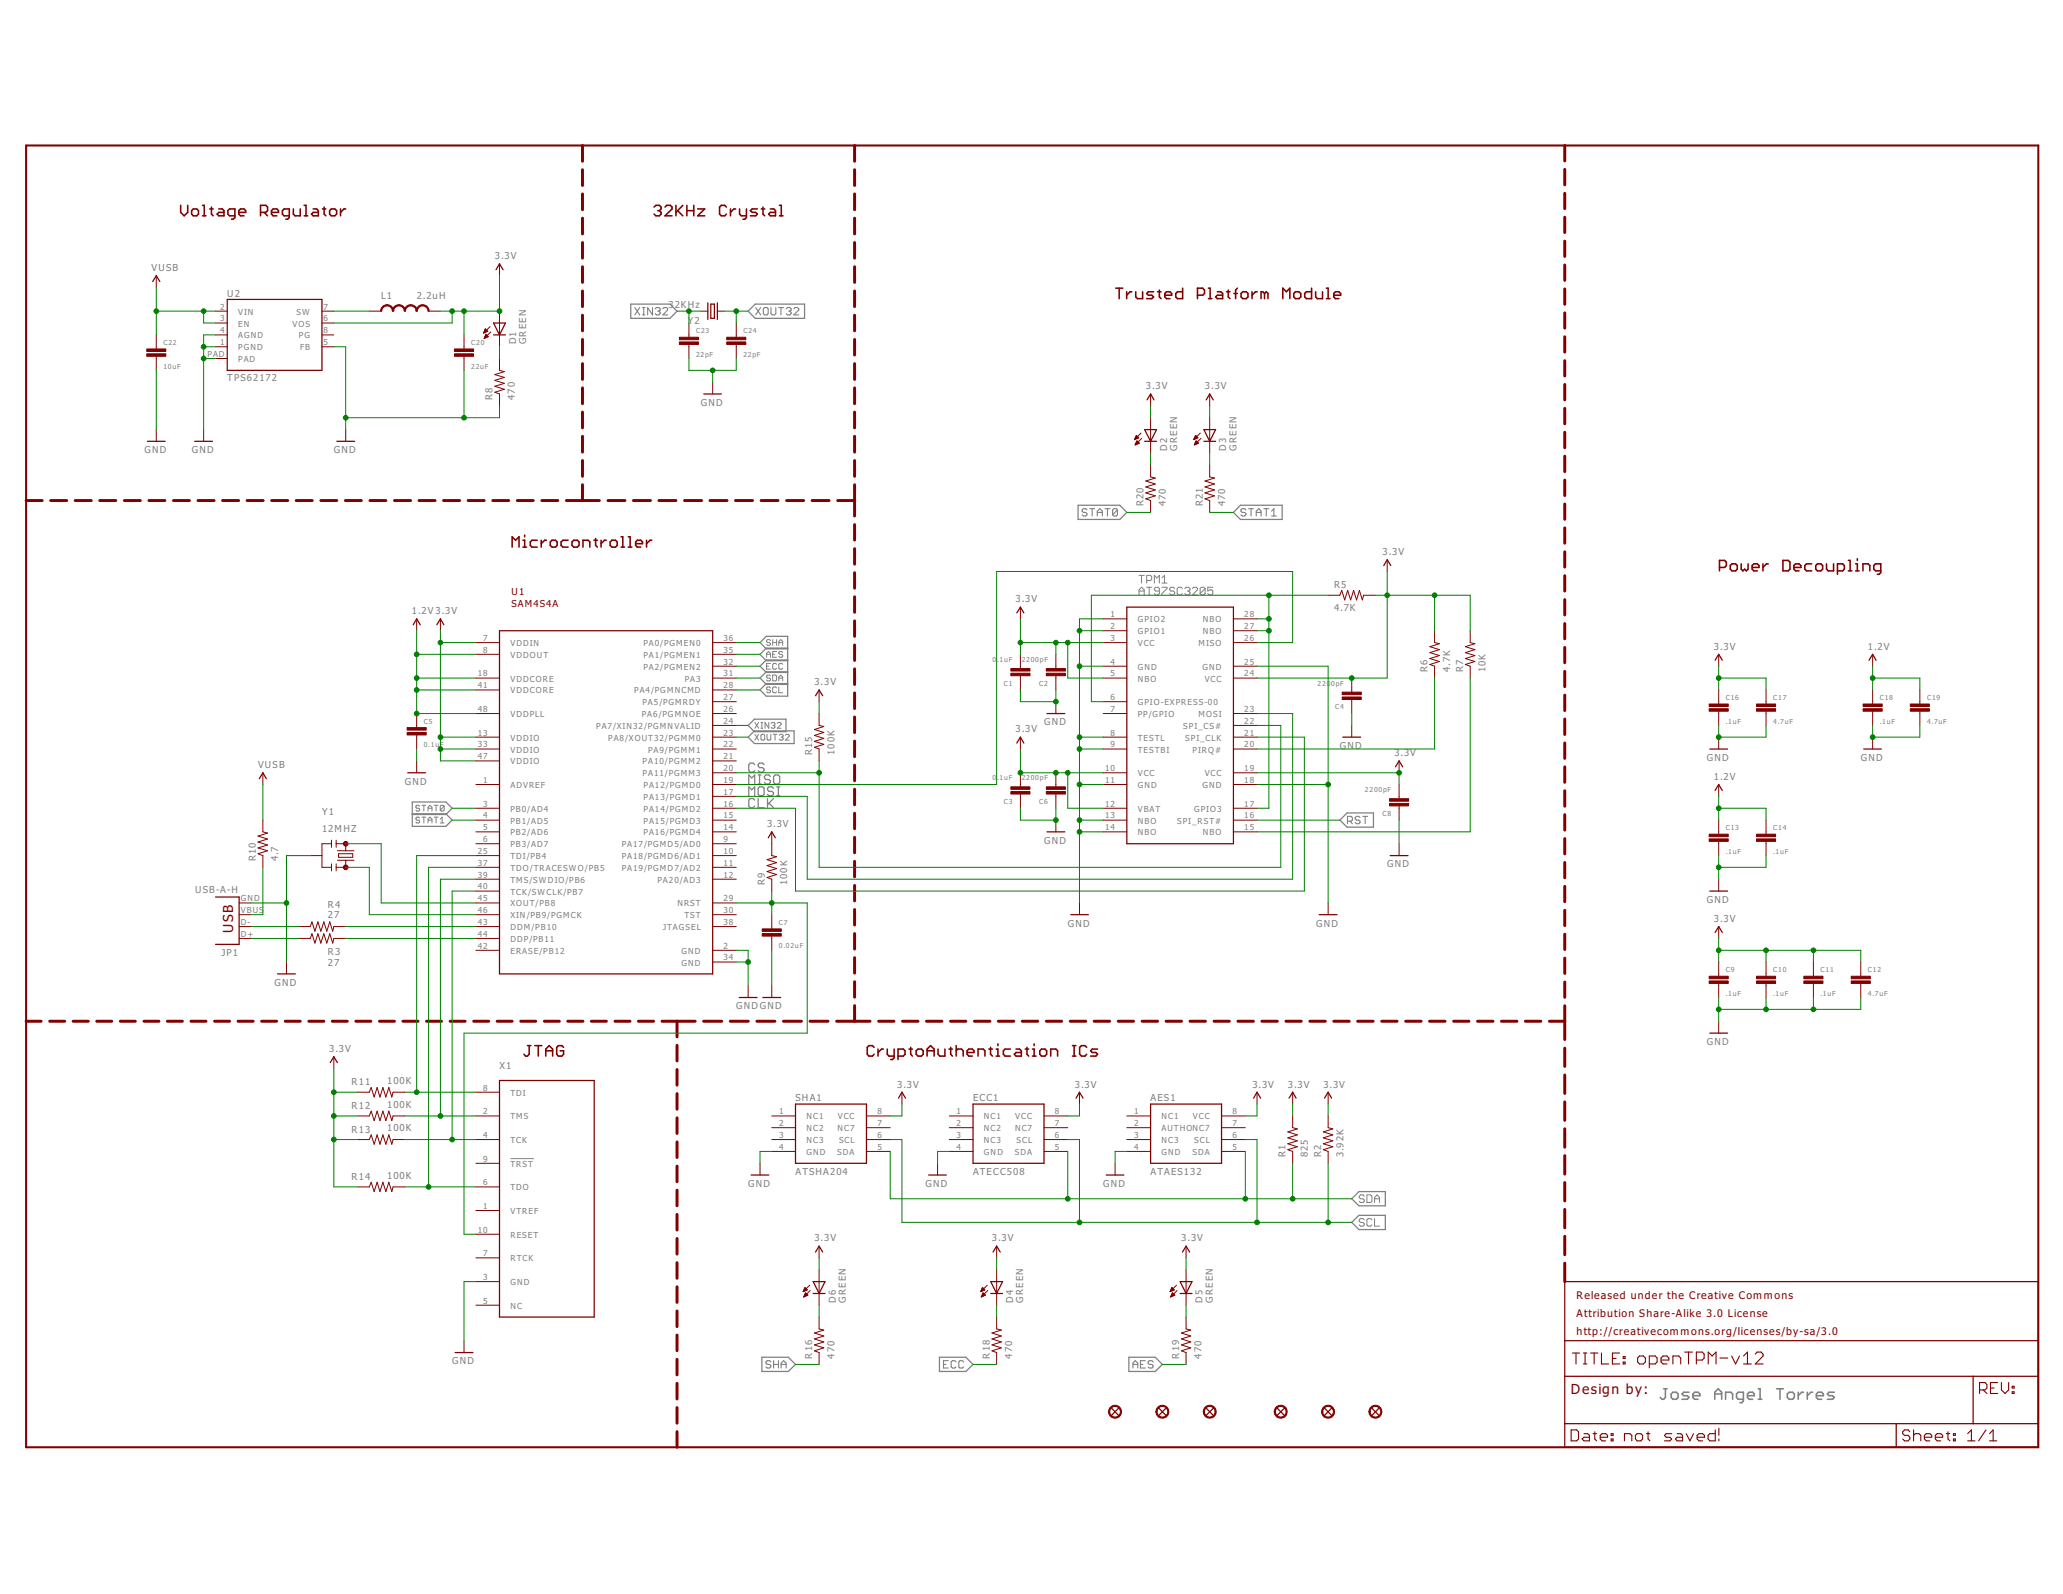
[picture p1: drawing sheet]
<svg xmlns="http://www.w3.org/2000/svg" width="279mm" height="216mm" viewBox="0 0 279 216" stroke-linecap="round" stroke-linejoin="round" font-family="sans-serif">
<defs><g id="words">
<g font-size="2.3" fill="#800000">
<text x="31.6" y="126.4" transform="rotate(-90 31.6 126.4)">USB</text>
<text x="212.7" y="188.8">Design by:</text>
</g>
<g font-size="1.7" fill="#800000">
<text x="213.5" y="176">Released under the Creative Commons</text>
<text x="213.5" y="178.4">Attribution Share-Alike 3.0 License</text>
<text x="213.5" y="180.8">http://creativecommons.org/licenses/by-sa/3.0</text>
</g>
<g font-size="1.6" fill="#808080">
<text x="67" y="35.1">3.3V</text>
<text x="20.5" y="36.7">VUSB</text>
<text x="30.8" y="40.2">U2</text>
<text x="51.6" y="40.5">L1</text>
<text x="56.4" y="40.5">2.2uH</text>
<text x="90.5" y="41.7">32KHz</text>
<text x="69.9" y="46.6" transform="rotate(-90 69.9 46.6)">D1</text>
<text x="71.3" y="46.6" transform="rotate(-90 71.3 46.6)">GREEN</text>
<text x="93.2" y="43.9">Y2</text>
<text x="30.8" y="51.6">TPS62172</text>
<text x="155.2" y="52.7">3.3V</text>
<text x="163.2" y="52.7">3.3V</text>
<text x="66.7" y="54.2" transform="rotate(-90 66.7 54.2)">R8</text>
<text x="69.7" y="54.2" transform="rotate(-90 69.7 54.2)">470</text>
<text x="94.9" y="55">GND</text>
<text x="19.6" y="61.4">GND</text>
<text x="26" y="61.4">GND</text>
<text x="45.2" y="61.4">GND</text>
<text x="158.1" y="61.1" transform="rotate(-90 158.1 61.1)">D2</text>
<text x="159.4" y="61.1" transform="rotate(-90 159.4 61.1)">GREEN</text>
<text x="166.1" y="61.1" transform="rotate(-90 166.1 61.1)">D3</text>
<text x="167.4" y="61.1" transform="rotate(-90 167.4 61.1)">GREEN</text>
<text x="154.9" y="68.6" transform="rotate(-90 154.9 68.6)">R20</text>
<text x="157.9" y="68.6" transform="rotate(-90 157.9 68.6)">470</text>
<text x="162.9" y="68.6" transform="rotate(-90 162.9 68.6)">R21</text>
<text x="165.9" y="68.6" transform="rotate(-90 165.9 68.6)">470</text>
<text x="187.2" y="75.2">3.3V</text>
<text x="55.8" y="83.2">1.2V3.3V</text>
<text x="137.5" y="81.6">3.3V</text>
<text x="180.7" y="82.7">4.7K</text>
<text x="180.7" y="79.7">R5</text>
<text x="232.1" y="88">3.3V</text>
<text x="253" y="88">1.2V</text>
<text x="110.3" y="92.8">3.3V</text>
<text x="193.4" y="91" transform="rotate(-90 193.4 91)">R6</text>
<text x="196.4" y="91" transform="rotate(-90 196.4 91)">4.7K</text>
<text x="198.2" y="91" transform="rotate(-90 198.2 91)">R7</text>
<text x="201.2" y="91" transform="rotate(-90 201.2 91)">10K</text>
<text x="137.5" y="99.2">3.3V</text>
<text x="141.4" y="98.3">GND</text>
<text x="181.5" y="101.5">GND</text>
<text x="35" y="104">VUSB</text>
<text x="54.8" y="106.3">GND</text>
<text x="110" y="102.3" transform="rotate(-90 110 102.3)">R15</text>
<text x="113" y="102.3" transform="rotate(-90 113 102.3)">100K</text>
<text x="188.8" y="102.4">3.3V</text>
<text x="231.2" y="103.1">GND</text>
<text x="232.1" y="105.6">1.2V</text>
<text x="252" y="103.1">GND</text>
<text x="43.6" y="112.7">12MHZ</text>
<text x="43.6" y="110.4">Y1</text>
<text x="103.9" y="112">3.3V</text>
<text x="34.6" y="116.7" transform="rotate(-90 34.6 116.7)">R10</text>
<text x="37.7" y="116.7" transform="rotate(-90 37.7 116.7)">4.7</text>
<text x="103.6" y="119.9" transform="rotate(-90 103.6 119.9)">R9</text>
<text x="106.6" y="119.9" transform="rotate(-90 106.6 119.9)">100K</text>
<text x="141.4" y="114.3">GND</text>
<text x="187.9" y="117.5">GND</text>
<text x="26.4" y="121">USB-A-H</text>
<text x="44.4" y="124.4">27</text>
<text x="44.4" y="123">R4</text>
<text x="144.6" y="125.5">GND</text>
<text x="178.3" y="125.5">GND</text>
<text x="231.2" y="122.3">GND</text>
<text x="232.1" y="124.9">3.3V</text>
<text x="30" y="129.4">JP1</text>
<text x="44.4" y="130.8">27</text>
<text x="44.4" y="129.4">R3</text>
<text x="37.2" y="133.5">GND</text>
<text x="99.7" y="136.7">GNDGND</text>
<text x="44.6" y="142.5">3.3V</text>
<text x="231.2" y="141.5">GND</text>
<text x="47.6" y="147">R11</text>
<text x="52.4" y="146.8">100K</text>
<text x="67.7" y="144.7">X1</text>
<text x="107.7" y="149.1">SHA1</text>
<text x="121.5" y="147.3">3.3V</text>
<text x="131.8" y="149.1">ECC1</text>
<text x="145.6" y="147.3">3.3V</text>
<text x="155.8" y="149.1">AES1</text>
<text x="169.6" y="147.3">3.3V</text>
<text x="174.4" y="147.3">3.3V</text>
<text x="179.2" y="147.3">3.3V</text>
<text x="47.6" y="150.2">R12</text>
<text x="47.6" y="153.4">R13</text>
<text x="52.4" y="150">100K</text>
<text x="52.4" y="153.2">100K</text>
<text x="47.6" y="159.8">R14</text>
<text x="52.4" y="159.6">100K</text>
<text x="101.3" y="160.8">GND</text>
<text x="107.7" y="159.2">ATSHA204</text>
<text x="125.4" y="160.8">GND</text>
<text x="131.8" y="159.2">ATECC508</text>
<text x="149.4" y="160.8">GND</text>
<text x="155.8" y="159.2">ATAES132</text>
<text x="174.1" y="156.8" transform="rotate(-90 174.1 156.8)">R1</text>
<text x="177.1" y="156.8" transform="rotate(-90 177.1 156.8)">825</text>
<text x="178.9" y="156.8" transform="rotate(-90 178.9 156.8)">R2</text>
<text x="182" y="156.8" transform="rotate(-90 182 156.8)">3.92K</text>
<text x="110.3" y="168.1">3.3V</text>
<text x="134.3" y="168.1">3.3V</text>
<text x="160" y="168.1">3.3V</text>
<text x="113.2" y="176.5" transform="rotate(-90 113.2 176.5)">D6</text>
<text x="114.5" y="176.5" transform="rotate(-90 114.5 176.5)">GREEN</text>
<text x="137.2" y="176.5" transform="rotate(-90 137.2 176.5)">D4</text>
<text x="138.6" y="176.5" transform="rotate(-90 138.6 176.5)">GREEN</text>
<text x="162.9" y="176.5" transform="rotate(-90 162.9 176.5)">D5</text>
<text x="164.2" y="176.5" transform="rotate(-90 164.2 176.5)">GREEN</text>
<text x="61.2" y="184.8">GND</text>
<text x="110" y="184" transform="rotate(-90 110 184)">R16</text>
<text x="113" y="184" transform="rotate(-90 113 184)">470</text>
<text x="134" y="184" transform="rotate(-90 134 184)">R18</text>
<text x="137.1" y="184" transform="rotate(-90 137.1 184)">470</text>
<text x="159.7" y="184" transform="rotate(-90 159.7 184)">R19</text>
<text x="162.7" y="184" transform="rotate(-90 162.7 184)">470</text>
</g>
<g font-size="1.6" fill="#800000">
<text x="69.3" y="80.6">U1</text>
<text x="69.3" y="82.2">SAM4S4A</text>
</g>
<g font-size="1.4" fill="#808080">
<text x="29.8" y="41.9">2</text>
<text x="43.8" y="41.9">7</text>
<text x="29.8" y="43.5">3</text>
<text x="29.8" y="45.1">4</text>
<text x="29.8" y="46.7">1</text>
<text x="32.3" y="42.6">VIN</text>
<text x="32.3" y="44.2">EN</text>
<text x="32.3" y="45.8">AGND</text>
<text x="32.3" y="47.4">PGND</text>
<text x="39.6" y="44.2">VOS</text>
<text x="40.1" y="42.6">SW</text>
<text x="40.5" y="45.8">PG</text>
<text x="40.6" y="47.4">FB</text>
<text x="43.8" y="43.5">6</text>
<text x="43.8" y="45.1">8</text>
<text x="43.8" y="46.7">5</text>
<text x="28.1" y="48.3">PAD</text>
<text x="32.3" y="49">PAD</text>
<text x="150.4" y="83.6">1</text>
<text x="168.5" y="83.6">28</text>
<text x="65.4" y="86.8">7</text>
<text x="65.4" y="88.4">8</text>
<text x="69.1" y="87.5">VDDIN</text>
<text x="69.1" y="89.1">VDDOUT</text>
<text x="87.1" y="87.5">PA0/PGMEN0</text>
<text x="87.1" y="89.1">PA1/PGMEN1</text>
<text x="98" y="86.8">36</text>
<text x="98" y="88.4">35</text>
<text x="150.4" y="86.8">3</text>
<text x="150.4" y="85.2">2</text>
<text x="154.1" y="87.5">VCC</text>
<text x="154.1" y="85.9">GPIO1</text>
<text x="154.1" y="84.3">GPIO2</text>
<text x="162.3" y="87.5">MISO</text>
<text x="162.9" y="85.9">NBO</text>
<text x="162.9" y="84.3">NBO</text>
<text x="168.5" y="86.8">26</text>
<text x="168.5" y="85.2">27</text>
<text x="64.7" y="91.6">18</text>
<text x="64.7" y="93.2">41</text>
<text x="69.1" y="92.3">VDDCORE</text>
<text x="69.1" y="93.9">VDDCORE</text>
<text x="85.9" y="93.9">PA4/PGMNCMD</text>
<text x="87" y="95.5">PA5/PGMRDY</text>
<text x="87.1" y="90.7">PA2/PGMEN2</text>
<text x="92.8" y="92.3">PA3</text>
<text x="98" y="90">32</text>
<text x="98" y="91.6">31</text>
<text x="98" y="93.2">28</text>
<text x="98" y="94.8">27</text>
<text x="150.4" y="90">4</text>
<text x="150.4" y="94.8">6</text>
<text x="150.4" y="91.6">5</text>
<text x="154.1" y="90.7">GND</text>
<text x="154.1" y="95.5">GPIO-EXPRESS-00</text>
<text x="154.1" y="92.3">NBO</text>
<text x="162.8" y="90.7">GND</text>
<text x="163.2" y="92.3">VCC</text>
<text x="168.5" y="90">25</text>
<text x="168.5" y="91.6">24</text>
<text x="64.7" y="101.2">33</text>
<text x="64.7" y="99.6">13</text>
<text x="64.7" y="96.4">48</text>
<text x="69.1" y="101.9">VDDIO</text>
<text x="69.1" y="100.3">VDDIO</text>
<text x="69.1" y="97.1">VDDPLL</text>
<text x="80.7" y="98.7">PA7/XIN32/PGMNVALID</text>
<text x="82.4" y="100.3">PA8/XOUT32/PGMM0</text>
<text x="86.9" y="97.1">PA6/PGMNOE</text>
<text x="87.8" y="101.9">PA9/PGMM1</text>
<text x="98" y="101.2">22</text>
<text x="98" y="99.6">23</text>
<text x="98" y="98">24</text>
<text x="98" y="96.4">26</text>
<text x="150.4" y="96.4">7</text>
<text x="150.4" y="101.2">9</text>
<text x="150.4" y="99.6">8</text>
<text x="154.1" y="97.1">PP/GPIO</text>
<text x="154.1" y="101.9">TESTBI</text>
<text x="154.1" y="100.3">TESTL</text>
<text x="160.3" y="98.7">SPI_CS#</text>
<text x="160.5" y="100.3">SPI_CLK</text>
<text x="161.5" y="101.9">PIRQ#</text>
<text x="162.3" y="97.1">MOSI</text>
<text x="168.5" y="101.2">20</text>
<text x="168.5" y="98">22</text>
<text x="168.5" y="96.4">23</text>
<text x="168.5" y="99.6">21</text>
<text x="64.7" y="102.8">47</text>
<text x="65.4" y="106">1</text>
<text x="69.1" y="103.5">VDDIO</text>
<text x="69.1" y="106.7">ADVREF</text>
<text x="87" y="103.5">PA10/PGMM2</text>
<text x="87" y="105.1">PA11/PGMM3</text>
<text x="87.2" y="106.7">PA12/PGMD0</text>
<text x="98" y="102.8">21</text>
<text x="98" y="104.4">20</text>
<text x="98" y="106">19</text>
<text x="98" y="107.6">17</text>
<text x="149.7" y="106">11</text>
<text x="149.7" y="104.4">10</text>
<text x="154.1" y="106.7">GND</text>
<text x="154.1" y="105.1">VCC</text>
<text x="162.8" y="106.7">GND</text>
<text x="163.2" y="105.1">VCC</text>
<text x="168.5" y="106">18</text>
<text x="168.5" y="104.4">19</text>
<text x="65.4" y="109.2">3</text>
<text x="65.4" y="110.8">4</text>
<text x="65.4" y="112.5">5</text>
<text x="69.1" y="110">PB0/AD4</text>
<text x="69.1" y="111.6">PB1/AD5</text>
<text x="69.1" y="113.2">PB2/AD6</text>
<text x="87.2" y="108.3">PA13/PGMD1</text>
<text x="87.2" y="109.9">PA14/PGMD2</text>
<text x="87.2" y="111.5">PA15/PGMD3</text>
<text x="87.2" y="113.1">PA16/PGMD4</text>
<text x="98" y="109.2">16</text>
<text x="98" y="110.8">15</text>
<text x="98" y="112.5">14</text>
<text x="149.7" y="109.2">12</text>
<text x="149.7" y="110.8">13</text>
<text x="149.7" y="112.5">14</text>
<text x="154.1" y="110">VBAT</text>
<text x="154.1" y="111.6">NBO</text>
<text x="154.1" y="113.2">NBO</text>
<text x="159.4" y="111.5">SPI_RST#</text>
<text x="161.7" y="109.9">GPIO3</text>
<text x="162.9" y="113.1">NBO</text>
<text x="168.5" y="109.2">17</text>
<text x="168.5" y="110.8">16</text>
<text x="168.5" y="112.5">15</text>
<text x="64.7" y="115.7">25</text>
<text x="64.7" y="117.3">37</text>
<text x="64.7" y="118.9">39</text>
<text x="65.4" y="114.1">6</text>
<text x="69.1" y="114.8">PB3/AD7</text>
<text x="69.1" y="116.4">TDI/PB4</text>
<text x="69.1" y="118">TDO/TRACESWO/PB5</text>
<text x="69.1" y="119.6">TMS/SWDIO/PB6</text>
<text x="84.2" y="114.8">PA17/PGMD5/AD0</text>
<text x="84.2" y="116.4">PA18/PGMD6/AD1</text>
<text x="84.2" y="118">PA19/PGMD7/AD2</text>
<text x="89" y="119.6">PA20/AD3</text>
<text x="98" y="114.1">9</text>
<text x="98" y="115.7">10</text>
<text x="98" y="117.3">11</text>
<text x="98" y="118.9">12</text>
<text x="32.6" y="125.3">D-</text>
<text x="32.6" y="123.7">VBUS</text>
<text x="32.6" y="122.1">GND</text>
<text x="64.7" y="120.5">40</text>
<text x="64.7" y="122.1">45</text>
<text x="64.7" y="123.7">46</text>
<text x="64.7" y="125.3">43</text>
<text x="69.1" y="121.2">TCK/SWCLK/PB7</text>
<text x="69.1" y="122.8">XOUT/PB8</text>
<text x="69.1" y="124.4">XIN/PB9/PGMCK</text>
<text x="69.1" y="126">DDM/PB10</text>
<text x="89.8" y="126">JTAGSEL</text>
<text x="91.7" y="122.8">NRST</text>
<text x="92.7" y="124.4">TST</text>
<text x="98" y="122.1">29</text>
<text x="98" y="123.7">30</text>
<text x="98" y="125.3">38</text>
<text x="32.6" y="126.9">D+</text>
<text x="64.7" y="126.9">44</text>
<text x="64.7" y="128.5">42</text>
<text x="69.1" y="127.6">DDP/PB11</text>
<text x="69.1" y="129.2">ERASE/PB12</text>
<text x="92.3" y="129.2">GND</text>
<text x="92.3" y="130.8">GND</text>
<text x="98" y="128.5">2</text>
<text x="98" y="130.1">34</text>
<text x="65.4" y="147.7">8</text>
<text x="69.1" y="148.4">TDI</text>
<text x="65.4" y="150.9">2</text>
<text x="65.4" y="154.1">4</text>
<text x="69.1" y="151.6">TMS</text>
<text x="69.1" y="154.8">TCK</text>
<text x="105.5" y="155.7">4</text>
<text x="105.5" y="150.9">1</text>
<text x="105.5" y="152.5">2</text>
<text x="105.5" y="154.1">3</text>
<text x="109.2" y="151.6">NC1</text>
<text x="109.2" y="153.2">NC2</text>
<text x="109.2" y="154.8">NC3</text>
<text x="113.4" y="153.2">NC7</text>
<text x="113.5" y="151.6">VCC</text>
<text x="113.6" y="154.8">SCL</text>
<text x="118.8" y="152.5">7</text>
<text x="118.8" y="154.1">6</text>
<text x="118.8" y="155.7">5</text>
<text x="118.8" y="150.9">8</text>
<text x="129.6" y="155.7">4</text>
<text x="129.6" y="150.9">1</text>
<text x="129.6" y="152.5">2</text>
<text x="129.6" y="154.1">3</text>
<text x="133.3" y="151.6">NC1</text>
<text x="133.3" y="153.2">NC2</text>
<text x="133.3" y="154.8">NC3</text>
<text x="137.5" y="153.2">NC7</text>
<text x="137.5" y="151.6">VCC</text>
<text x="137.7" y="154.8">SCL</text>
<text x="142.9" y="152.5">7</text>
<text x="142.9" y="154.1">6</text>
<text x="142.9" y="155.7">5</text>
<text x="142.9" y="150.9">8</text>
<text x="153.6" y="152.5">2</text>
<text x="153.6" y="155.7">4</text>
<text x="153.6" y="150.9">1</text>
<text x="153.6" y="154.1">3</text>
<text x="157.3" y="153.2">AUTHONC7</text>
<text x="157.3" y="151.6">NC1</text>
<text x="157.3" y="154.8">NC3</text>
<text x="161.6" y="151.6">VCC</text>
<text x="161.7" y="154.8">SCL</text>
<text x="166.9" y="152.5">7</text>
<text x="166.9" y="154.1">6</text>
<text x="166.9" y="155.7">5</text>
<text x="166.9" y="150.9">8</text>
<text x="65.4" y="157.3">9</text>
<text x="65.4" y="160.5">6</text>
<text x="69.1" y="158">TRST</text>
<text x="69.1" y="161.2">TDO</text>
<text x="109.2" y="156.4">GND</text>
<text x="113.4" y="156.4">SDA</text>
<text x="133.3" y="156.4">GND</text>
<text x="137.4" y="156.4">SDA</text>
<text x="157.3" y="156.4">GND</text>
<text x="161.5" y="156.4">SDA</text>
<text x="64.7" y="166.9">10</text>
<text x="65.4" y="163.7">1</text>
<text x="69.1" y="164.4">VTREF</text>
<text x="69.1" y="167.7">RESET</text>
<text x="65.4" y="170.2">7</text>
<text x="65.4" y="173.4">3</text>
<text x="69.1" y="170.9">RTCK</text>
<text x="65.4" y="176.6">5</text>
<text x="69.1" y="174.1">GND</text>
<text x="69.1" y="177.3">NC</text>
</g>
<g font-size="1.1" fill="#808080">
<text x="22.1" y="46.7">C22</text>
<text x="63.8" y="46.7">C20</text>
<text x="94.3" y="45.1">C23</text>
<text x="100.7" y="45.1">C24</text>
<text x="22.1" y="49.9">10uF</text>
<text x="63.8" y="49.9">22uF</text>
<text x="94.3" y="48.3">22pF</text>
<text x="100.7" y="48.3">22pF</text>
<text x="134.4" y="89.7">0</text>
<text x="135" y="89.7">.1uF</text>
<text x="138.4" y="89.7">2200pF</text>
<text x="135.9" y="92.9">C1</text>
<text x="140.7" y="92.9">C2</text>
<text x="178.5" y="92.9">220</text>
<text x="180.3" y="92.9">0pF</text>
<text x="233.7" y="94.8">C16</text>
<text x="240.1" y="94.8">C17</text>
<text x="254.6" y="94.8">C18</text>
<text x="261" y="94.8">C19</text>
<text x="57.4" y="101.2">0.1uF</text>
<text x="57.4" y="98">C5</text>
<text x="180.8" y="96.1">C4</text>
<text x="233.7" y="98">.1uF</text>
<text x="240.1" y="98">4.7uF</text>
<text x="254.6" y="98">.1uF</text>
<text x="261" y="98">4.7uF</text>
<text x="134.4" y="105.7">0</text>
<text x="135" y="105.7">.1uF</text>
<text x="138.4" y="105.7">2200pF</text>
<text x="184.9" y="107.3">2200pF</text>
<text x="135.9" y="108.9">C3</text>
<text x="140.7" y="108.9">C6</text>
<text x="187.2" y="110.5">C8</text>
<text x="233.7" y="112.4">C13</text>
<text x="240.1" y="112.4">C14</text>
<text x="233.7" y="115.6">.1uF</text>
<text x="240.1" y="115.6">.1uF</text>
<text x="105.5" y="125.3">C7</text>
<text x="105.5" y="128.5">0.02uF</text>
<text x="233.7" y="131.7">C9</text>
<text x="240.1" y="131.7">C10</text>
<text x="246.6" y="131.7">C11</text>
<text x="253" y="131.7">C12</text>
<text x="233.7" y="134.9">.1uF</text>
<text x="240.1" y="134.9">.1uF</text>
<text x="246.6" y="134.9">.1uF</text>
<text x="253" y="134.9">4.7uF</text>
</g>
</g></defs>
<g fill="none" stroke="#808080" stroke-width=".21">
<path d="M225.3 188.1h.5M225.6 188.1v1.2l-.3 .2h-.2l-.2-.2M226.3 188.8l.3-.2h.4l.3 .2v.5l-.3 .2h-.4l-.3-.2zM228.7 188.6h-.7l-.2 .2 .2 .2h.5l.2 .3-.2 .2h-.7M229.3 189h.9v-.2l-.2-.2h-.5l-.2 .2v.5l.2 .2h.5M232.2 189.5v-.9l.5-.5 .5 .5v.9M232.2 188.8h1M233.7 189.5v-.9h.7l.3 .2v.7M236.1 189.5h-.7l-.2-.2v-.5l.2-.2h.7v1.2l-.2 .2h-.3M236.7 189h.9v-.2l-.2-.2h-.5l-.2 .2v.5l.2 .2h.5M238.1 189.5h.5M238.1 188.1h.3v1.4"/>
<path d="M240.6 188.1h.9M241.1 188.1v1.4M242.1 188.8l.2-.2h.5l.2 .2v.5l-.2 .2h-.5l-.2-.2zM243.5 188.6v.9M244.3 188.6h-.3l-.5 .4M244.8 188.6v.9M245.5 188.6h-.2l-.5 .4M246 189h1v-.2l-.3-.2h-.5l-.2 .2v.5l.2 .2h.5M248.4 188.6h-.7l-.2 .2 .2 .2h.5l.2 .3-.2 .2h-.7"/>
</g>
<g fill="none" stroke="#808080" stroke-width=".14">
<path d="M154.3 77.9h.7M154.6 77.9v1.1M155.3 78.6h.5l.2-.1v-.4l-.2-.2h-.5v1.1M155.3 79.5h.7M155.6 79.5v1.1M156.3 79v-1.1l.4 .4 .3-.4v1.1M157.4 78.3l.3-.4v1.1M157.4 79h.7M157.4 79.5h.7v.2l-.7 .7v.2M159.1 79.7l-.2-.2h-.3l-.2 .2v.2l.2 .2h.3l.2 .1v.2l-.2 .2h-.3l-.2-.2M160.1 79.7l-.1-.2h-.4l-.2 .2v.7l.2 .2h.4l.1-.2M160.5 79.7l.1-.2h.4l.2 .2v.2l-.2 .2"/>
<path d="M161.5 79.7l.2-.2h.3l.2 .2v.2l-.7 .7h.7M163.2 79.7l-.2-.2h-.3l-.2 .2v.7M163.2 79.7v.7l-.2 .2h-.3l-.2-.2M163.2 79.7l-.7 .7M164.3 79.5h-.7v.6l.3-.2h.2l.2 .2v.3l-.2 .2h-.4l-.1-.2M102.2 97.9l.5 .7M102.2 99.5l.5 .7M102.7 97.9l-.5 .7M102.7 99.5l-.5 .7M103.1 98.6h.2M103.1 97.9h.2M103.2 97.9v.7"/>
<path d="M103.2 99.5h.2l.2 .1v.5l-.2 .1h-.2l-.1-.1v-.5zM103.8 89v-.5l.3-.3 .3 .3v.5M103.8 90.2h.3M103.8 88.6h.6M103.9 99.5v.6l.1 .1h.3l.1-.1v-.6M104.1 97.9v.7l-.5-.7v.7M104.4 91.6l-.2-.2h-.3l-.1 .2 .1 .2h.3l.2 .2-.2 .2h-.3l-.1-.1M104.4 86.8l-.2-.2h-.3l-.1 .3 .1 .1h.3l.2 .3-.2 .1h-.3l-.1-.1M104.4 89.9h-.6v.7h.6M104.4 93.2l-.2-.2h-.3l-.1 .3 .1 .2h.3l.2 .2-.2 .1h-.3l-.1-.1M104.4 98l.2-.1h.2l.1 .1-.1 .3M104.6 91.4h.5l.1 .2v.5l-.1 .1h-.5z"/>
<path d="M104.6 86.6v.8M104.6 87h.6M104.6 88.6h.3M104.7 98.3h.1M104.7 99.5h.5M104.8 98.3l.1 .1-.1 .2h-.2l-.2-.1M105 99.5v.7M105.2 88.2h-.6v.8h.6M105.2 90l-.1-.1h-.3l-.2 .1v.5l.2 .1h.3l.1-.1M105.2 93.2l-.1-.2h-.3l-.2 .2v.5l.2 .1h.3l.1-.1M105.2 86.6v.8M105.3 98l.1-.1h.2l.2 .1v.1l-.5 .5h.5"/>
<path d="M105.5 91.8h.5M105.5 87.4v-.5l.2-.3 .3 .3v.5M105.5 92.2v-.5l.2-.3 .3 .3v.5M105.5 93v.8h.5M105.5 87h.5M105.5 99.6l.2-.1h.2l.2 .1-.2 .2M105.8 99.8h.1M105.9 99.8l.2 .2-.2 .2h-.2l-.2-.1M106 88.4l-.1-.2h-.3l-.1 .2 .1 .2h.3l.1 .2-.1 .2h-.3l-.1-.1M106 90l-.1-.1h-.3l-.1 .1v.5l.1 .1h.3l.1-.1M106.4 99.6l.1-.1h.2l.2 .1v.1l-.5 .5h.5M154.3 80.6v-.7l.3-.4 .4 .4v.7"/>
<path d="M154.3 80.1h.7M157 80.1h-.5l-.2-.2v-.2l.2-.2h.3l.2 .2v.7l-.2 .2h-.3l-.2-.2M160.8 80.1h.2M161 80.1l.2 .1v.2l-.2 .2h-.4l-.1-.2M56.8 109.2l-.1-.1h-.2l-.2 .1 .2 .3h.2l.1 .1-.1 .3h-.2l-.2-.2M56.8 110.8l-.1-.1h-.2l-.2 .1 .2 .3h.2l.1 .1-.1 .3h-.2l-.2-.2M57.1 109.1h.6M57.1 110.7h.6M57.4 109.1v.8M57.4 110.7v.8M58 109.5h.5M58 109.9v-.6l.2-.2 .3 .2v.6"/>
<path d="M58 111.5v-.6l.2-.2 .3 .2v.6M58 111.1h.5M58.8 109.1h.5M58.8 110.7h.5M59.1 109.1v.8M59.1 110.7v.8M59.6 111.5h.6M59.6 110.9l.3-.2v.8M60.2 109.2l-.2-.1h-.2l-.2 .1v.5M60.2 109.2v.5l-.2 .2h-.2l-.2-.2M60.2 109.2l-.6 .5M69.1 156.9h3.2"/>
<path d="M184.8 162l-.2-.2h-.3l-.2 .2v.2l.2 .2h.3l.2 .1v.2l-.2 .2h-.3l-.2-.2M184.8 165.2l-.2-.1h-.3l-.2 .1v.2l.2 .2h.3l.2 .1v.2l-.2 .2h-.3l-.2-.2M185.1 161.8h.5l.2 .2v.7l-.2 .2h-.5zM185.8 165.2l-.2-.1h-.3l-.2 .1v.7l.2 .2h.3l.2-.2M186.2 162.4h.6M186.2 162.9v-.7l.3-.4 .3 .4v.7M186.2 165.1v1h.6"/>
</g>
<g fill="none" stroke="#808080" stroke-width=".17">
<path d="M85.4 41.2h5.3l1 .9-1 1h-5.3zM101.3 42.1l1-.9h6.7v1.9h-6.7zM146 68.4h5.7l.9 1-.9 1h-5.7zM168 68.4h5.7v2h-5.7l-1-1zM101.3 98.3l.9-.9h4.2v1.7h-4.2zM101.3 99.8l.9-.8h5.3v1.7h-5.3zM106.7 91h-2.9l-.9 .8 .9 .9h2.9M106.7 87.9h-2.9l-.9-.9 .9-.8h2.9v8.1h-2.9l-.9-.8 .9-.9h2.9M106.7 89.4h-2.9l-.9 .8 .9 .9h2.9M106.7 87.8h-2.9l-.9 .8 .9 .9h2.9M55.8 110.2h4.6l.8 .9-.8 .8h-4.6v-3.3h4.6l.8 .9-.8 .8h-4.6M101.4 106.2v-1.2l.4 .4 .4-.4v1.2"/>
<path d="M101.4 107.8v-1.2l.4 .4 .4-.4v1.2M102.2 103.6l-.2-.2h-.4l-.2 .2v.8l.2 .2h.4l.2-.2M102.2 108.4l-.2-.2h-.4l-.2 .2v.8l.2 .2h.4l.2-.2M102.7 106.2h.4M102.7 105h.4M102.7 108.2v1.2h.8M102.9 105v1.2M102.9 106.6h.4l.2 .2v.8l-.2 .2h-.4l-.2-.2v-.8zM103.5 103.6l-.2-.2h-.4l-.2 .2v.2l.2 .2h.4l.2 .2v.2l-.2 .2h-.4l-.2-.2M103.9 108.2v1.2M104.1 108.8l.7 .6M104.3 105.2l-.2-.2h-.4l-.2 .2v.2l.2 .2h.4l.2 .2v.2l-.2 .2h-.4l-.2-.2"/>
<path d="M104.8 106.8l-.3-.2h-.4l-.2 .2v.2l.2 .2h.4l.3 .2v.2l-.3 .2h-.4l-.2-.2M104.8 108.2l-.9 .8M104.8 105.2l.2-.2h.4l.2 .2v.8l-.2 .2h-.4l-.2-.2zM105.2 106.6h.4M105.2 107.8h.4M105.4 106.6v1.2M181.5 111.1l.9-1h3.6v1.9h-3.6zM183.1 162.4l.9-1h3.6v1.9h-3.6zM183.1 165.6l.9-1h3.6v1.9h-3.6zM103.2 183.8h3.6l.9 1-.9 1h-3.6zM127.2 183.8h3.6l1 1-1 1h-3.6zM152.9 183.8h3.6l.9 1-.9 1h-3.6z"/>
</g>
<g fill="none" stroke="#808080" stroke-width=".15">
<path d="M86 41.7l.6 1M86.6 41.7l-.6 1M87 42.7h.4M87 41.7h.4M87.2 41.7v1M88.4 41.7v1l-.7-1v1M88.7 41.8l.2-.1h.3l.2 .1v.2l-.2 .1M89.1 42.1h.1M89.2 42.1l.2 .2v.2l-.2 .2h-.3l-.2-.2M89.8 41.8l.1-.1h.4l.1 .1v.2l-.6 .7h.6M102.3 41.7l.7 1M103 41.7l-.7 1"/>
<path d="M103.4 41.8l.1-.1h.4l.1 .1v.7l-.1 .2h-.4l-.1-.2zM104.4 41.7v.8l.2 .2h.3l.2-.2v-.8M105.5 41.7h.6M105.8 41.7v1M106.5 41.8l.1-.1h.4l.1 .1v.2l-.1 .1M106.8 42.1h.2M107 42.1l.1 .2v.2l-.1 .2h-.4l-.1-.2M107.5 41.8l.2-.1h.3l.2 .1v.2l-.7 .7h.7M147.2 69.1l-.2-.2h-.3l-.1 .2v.1l.1 .2h.3l.2 .2v.1l-.2 .2h-.3l-.1-.2M147.6 68.9h.7M147.9 68.9v1M148.6 69.4h.7"/>
<path d="M148.6 69.9v-.7l.3-.3 .4 .3v.7M149.6 68.9h.7M150 68.9v1M151.3 69.1l-.1-.2h-.3l-.2 .2v.6M151.3 69.1v.6l-.1 .2h-.3l-.2-.2M151.3 69.1l-.6 .6M168.7 69.1l-.1-.2h-.4l-.1 .2v.1l.1 .2h.4l.1 .2v.1l-.1 .2h-.4l-.1-.2M169.1 68.9h.7M169.4 68.9v1M170.1 69.4h.7M170.1 69.9v-.7l.4-.3 .3 .3v.7M171.2 68.9h.6"/>
<path d="M171.5 68.9v1M172.2 69.9h.7M172.2 69.2l.3-.3v1M182.5 111.2h.5l.2-.1v-.4l-.2-.1h-.5v1M182.8 111.2l.4 .4M184.2 110.7l-.2-.1h-.3l-.2 .1v.2l.2 .2h.3l.2 .1v.2l-.2 .2h-.3l-.2-.2M184.6 110.6h.6M184.9 110.6v1M104.4 184.5l-.2-.2h-.3l-.2 .2v.1l.2 .2h.3l.2 .2v.1l-.2 .2h-.3l-.2-.2M104.8 184.8h.6M104.8 184.3v1M105.4 184.3v1"/>
<path d="M105.8 184.8h.7M105.8 185.3v-.7l.3-.3 .4 .3v.7M127.8 184.8h.3M128.4 184.3h-.6v1h.6M129.5 184.5l-.2-.2h-.3l-.2 .2v.6l.2 .2h.3l.2-.2M130.5 184.5l-.2-.2h-.3l-.1 .2v.6l.1 .2h.3l.2-.2M153.4 184.8h.7M153.4 185.3v-.7l.4-.3 .3 .3v.7M154.5 184.8h.3M155.1 184.3h-.6v1h.6M156.2 184.5l-.2-.2h-.3l-.2 .2v.1l.2 .2h.3l.2 .2v.1l-.2 .2h-.3l-.2-.2"/>
</g>
<g fill="none" stroke="#800000" stroke-width=".4">
<path d="M78.9 19.7v2.1M115.7 19.7v2.1M211.9 19.7v2.1M78.9 23v2.1M78.9 26.3v2.1M78.9 29.5v2.2M78.9 32.9v2.1M78.9 36.1v2.1M78.9 39.4v2.1M115.7 23v2.1M115.7 26.3v2.1M115.7 29.5v2.2"/>
<path d="M115.7 32.9v2.1M115.7 36.1v2.1M115.7 39.4v2.1M211.9 22.9v2.1M211.9 26.2v2.1M211.9 29.4v2.1M211.9 32.7v2M211.9 35.9v2.1M211.9 39.1v2.1M78.9 42.7v2.1M78.9 46v2.1M78.9 49.3v2.1"/>
<path d="M78.9 52.5v2.2M78.9 55.8v2.2M78.9 59.1v2.1M115.7 42.7v2.1M115.7 46v2.1M115.7 49.3v2.1M115.7 52.5v2.2M115.7 55.8v2.2M115.7 59.1v2.1M211.9 42.4v2M211.9 45.6v2.1M211.9 48.9v2"/>
<path d="M211.9 52.1v2.1M211.9 55.3v2.1M211.9 58.5v2.1M3.5 67.8h2.2M6.9 67.8h2.1M10.2 67.8h2.2M13.5 67.8h2.2M16.8 67.8h2.2M20.2 67.8h2.1M23.5 67.8h2.2M26.8 67.8h2.2M30.1 67.8h2.2"/>
<path d="M33.5 67.8h2.1M36.8 67.8h2.2M40.1 67.8h2.2M43.5 67.8h2.1M46.8 67.8h2.1M50.1 67.8h2.2M53.4 67.8h2.2M56.7 67.8h2.2M60.1 67.8h2.2M63.4 67.8h2.2M66.7 67.8h2.2M70.1 67.8h2.1"/>
<path d="M73.4 67.8h2.1M76.7 67.8h4.5M78.9 62.4v2.1M78.9 65.7v2.1M82.3 67.8h2.3M85.8 67.8h2.3M89.2 67.8h2.3M92.7 67.8h2.3M96.2 67.8h2.3M99.6 67.8h2.3M103.1 67.8h2.3M106.5 67.8h2.3"/>
<path d="M110 67.8h2.3M113.5 67.8h2.2M115.7 62.4v2.1M115.7 65.7v4.2M115.7 71.1v2.1M115.7 74.3v2.1M115.7 77.6v2.1M211.9 61.8v2.1M211.9 65v2.1M211.9 68.3v2M211.9 71.5v2.1M211.9 74.7v2.1"/>
<path d="M211.9 78v2.1M115.7 80.8v2.1M115.7 84.1v2.1M115.7 87.4v2.1M115.7 90.6v2.1M115.7 93.9v2.1M115.7 97.1v2.1M211.9 81.2v2.1M211.9 84.5v2M211.9 87.7v2.1M211.9 90.9v2.1M211.9 94.1v2.1"/>
<path d="M211.9 97.4v2.1M115.7 100.4v2.1M115.7 103.6v2.1M115.7 106.9v2.1M115.7 110.2v2M115.7 113.4v2.1M115.7 116.7v2.1M115.7 119.9v2.1M211.9 100.6v2.1M211.9 103.9v2.1M211.9 107.1v2.1M211.9 110.3v2.1"/>
<path d="M211.9 113.6v2.1M211.9 116.8v2.1M3.5 138.3h2.1M6.7 138.3h2.1M9.9 138.3h2.1M13.1 138.3h2M16.3 138.3h2M19.5 138.3h2M22.7 138.3h2M25.9 138.3h2M29.1 138.3h2M32.2 138.3h2.1"/>
<path d="M35.4 138.3h2.1M38.6 138.3h2.1M41.8 138.3h2.1M45 138.3h2M48.2 138.3h2M51.4 138.3h2M54.6 138.3h2M57.8 138.3h2M61 138.3h2M64.2 138.3h2M67.3 138.3h2.1M70.5 138.3h2.1"/>
<path d="M73.7 138.3h2.1M76.9 138.3h2.1M80.1 138.3h2M83.3 138.3h2M86.5 138.3h2M89.7 138.3h4.4M91.7 138.3v2.1M95.3 138.3h2.4M98.9 138.3h2.4M102.5 138.3h2.4M106.1 138.3h2.4M109.7 138.3h2.4"/>
<path d="M113.3 138.3h4.5M115.7 123.2v2.1M115.7 126.4v2.1M115.7 129.7v2.1M115.7 133v2.1M115.7 136.2v2.1M119 138.3h2.1M122.2 138.3h2.1M125.5 138.3h2.1M128.7 138.3h2.1M132 138.3h2.1M135.2 138.3h2.1"/>
<path d="M138.5 138.3h2M141.7 138.3h2.1M144.9 138.3h2.1M148.2 138.3h2.1M151.4 138.3h2.1M154.7 138.3h2.1M157.9 138.3h2.1M161.2 138.3h2.1M164.4 138.3h2.1M167.7 138.3h2.1M170.9 138.3h2.1M174.2 138.3h2"/>
<path d="M177.4 138.3h2.1M180.6 138.3h2.1M183.9 138.3h2.1M187.1 138.3h2.1M190.4 138.3h2.1M193.6 138.3h2.1M196.9 138.3h2M200.1 138.3h2.1M203.3 138.3h2.1M206.6 138.3h2.1M209.8 138.3h2.1M211.9 120.1v2"/>
<path d="M211.9 123.3v2.1M211.9 126.5v2.1M211.9 129.8v2M211.9 133v2.1M211.9 136.2v4.6M91.7 141.6v2.1M91.7 144.9v2.1M91.7 148.1v2.1M91.7 151.4v2.1M91.7 154.7v2.1M91.7 157.9v2.2M211.9 142v2.4"/>
<path d="M211.9 145.6v2.5M211.9 149.2v2.5M211.9 152.9v2.5M211.9 156.5v2.5M91.7 161.2v2.1M91.7 164.5v2.1M91.7 167.7v2.2M91.7 171v2.1M91.7 174.3v2.1M91.7 177.6v2.1M211.9 160.2v2.5M211.9 163.8v2.5"/>
<path d="M211.9 167.4v2.5M211.9 171.1v2.5M91.7 180.8v2.1M91.7 184.1v2.1M91.7 187.4v2.1M91.7 190.6v2.2M91.7 193.9v2.1"/>
</g>
<g fill="none" stroke="#800000" stroke-width=".21">
<path d="M24.5 27.8v1l.4 .4 .5-.4v-1M26 28.5l.2-.2h.4l.3 .2v.5l-.3 .2h-.4l-.2-.2zM27.4 27.8h.3v1.4M27.4 29.2h.5M28.4 28.3h.5M28.6 28v1l.3 .2M29.6 28.3h.5l.2 .2v.7h-.7l-.2-.2 .2-.2h.7M31.8 29.2h-.7l-.2-.2v-.5l.2-.2h.7v1.2l-.2 .2h-.3M32.3 28.8h1v-.3l-.3-.2h-.4l-.3 .2v.5l.3 .2h.4M35.3 28.8h.7l.2-.3v-.5l-.2-.2h-.7v1.4M35.8 28.8l.4 .4M36.8 28.8h.9v-.3l-.2-.2h-.5l-.2 .2v.5l.2 .2h.5"/>
<path d="M39.2 29.2h-.7l-.3-.2v-.5l.3-.2h.7v1.2l-.3 .2h-.2M39.7 28.3v.7l.3 .2h.7v-.9M41.2 27.8h.2v1.4M41.2 29.2h.5M42.4 28.3h.5l.2 .2v.7h-.7l-.2-.2 .2-.2h.7M43.7 28.3h.4M43.9 28v1l.2 .2M44.6 28.5l.3-.2h.4l.3 .2v.5l-.3 .2h-.4l-.3-.2zM46.1 28.3v.9M46.8 28.3h-.2l-.5 .5M88.6 28l.2-.2h.5l.2 .2v.3l-.2 .2M89.1 28.5h.2"/>
<path d="M89.3 28.5l.2 .3v.2l-.2 .2h-.5l-.2-.2M90.1 28l.2-.2h.5l.2 .2v.3l-.9 .9h.9M91.5 27.8v1.4M91.8 28.5l.7 .7M92.5 27.8l-1 1M93 28.5h1M93 27.8v1.4M94 27.8v1.4M94.5 28.3h.9l-.9 .9h.9M98.4 28l-.3-.2h-.4l-.2 .2v1l.2 .2h.4l.3-.2M98.9 28.3v.9M99.6 28.3h-.2l-.5 .5"/>
<path d="M100.2 28.3v.7l.2 .2h.7M101.1 28.3v1.2l-.2 .2h-.3M102.6 28.3h-.7l-.3 .2 .3 .3h.4l.3 .2-.3 .2h-.7M103.1 28.3h.5M103.3 28v1l.3 .2M104.3 28.3h.5l.2 .2v.7h-.7l-.2-.2 .2-.2h.7M105.6 27.8h.2v1.4M105.6 29.2h.4M151.1 39h1M151.6 39v1.4M152.6 39.5v.9M153.3 39.5h-.2l-.5 .5"/>
<path d="M153.8 39.5v.7l.3 .2h.6v-.9M156.2 39.5h-.7l-.2 .3 .2 .2h.5l.2 .2-.2 .2h-.7M156.8 39.5h.4M157 39.3v.9l.2 .2M157.8 40h.9v-.2l-.2-.3h-.5l-.2 .3v.4l.2 .2h.5M160.2 39v1.4h-.7l-.3-.2v-.4l.3-.3h.7M162.2 40h.7l.2-.2v-.5l-.2-.3h-.7v1.4M163.7 39h.2v1.4M164.9 39.5h.5l.2 .3v.6h-.7l-.3-.2 .3-.2h.7M166.1 39.5h.5M166.3 39.3v.9l.3 .2M167.1 39.8h.5"/>
<path d="M167.6 39l-.3 .3v1.1M168.3 39.5h.5l.2 .3v.4l-.2 .2h-.5l-.2-.2v-.4zM169.6 39.5v.9M170.3 39.5h-.3l-.4 .5M171.3 39.8l-.3-.3h-.2v.9M171.3 39.8v.6M171.3 39.8l.2-.3 .2 .3v.6M175.2 39.8l.3-.3h.4l.3 .3v.4l-.3 .2h-.4l-.3-.2zM177.6 39v1.4h-.7l-.2-.2v-.4l.2-.3h.7M178.2 39.5v.7l.2 .2h.7v-.9M179.6 39h.3v1.4M180.6 40h1v-.2l-.3-.3h-.4l-.3 .3v.4l.3 .2h.4"/>
<path d="M163.7 40.4h.4M173.7 40.4v-1.4l.5 .5 .5-.5v1.4M179.6 40.4h.5M69.4 74.1v-1.4l.4 .5 .5-.5v1.4M70.8 73.2h.3v.9M70.8 74.1h.5M71.1 72.5v.2M72.7 73.2h-.6l-.3 .2v.5l.3 .2h.6M73.3 73.2v.9M74 73.2h-.2l-.5 .4M74.8 73.2h.4l.3 .2v.5l-.3 .2h-.4l-.3-.2v-.5zM76.9 73.2h-.7l-.2 .2v.5l.2 .2h.7"/>
<path d="M77.7 73.2h.5l.2 .2v.5l-.2 .2h-.5l-.2-.2v-.5zM79 74.1v-.9h.7l.2 .2v.7M80.4 73.2h.5M80.7 72.9v1l.2 .2M81.4 73.2v.9M82.1 73.2h-.2l-.5 .4M82.9 73.2h.5l.2 .2v.5l-.2 .2h-.5l-.3-.2v-.5zM84.1 74.1h.5M84.1 72.7h.2v1.4M85.1 74.1h.5M85.1 72.7h.2v1.4M86.1 73.6h.9v-.2l-.2-.2h-.5l-.2 .2v.5l.2 .2h.5"/>
<path d="M87.6 73.2v.9M88.3 73.2h-.3l-.4 .4M232.9 76.9h.7l.2-.3v-.5l-.2-.2h-.7v1.4M234.3 76.6l.3-.2h.5l.2 .2v.5l-.2 .2h-.5l-.3-.2zM235.8 76.4v.7l.3 .2 .2-.2 .2 .2 .2-.2v-.7M237.3 76.9h.9v-.3l-.2-.2h-.5l-.2 .2v.5l.2 .2h.5M238.8 76.4v.9M239.5 76.4h-.3l-.4 .5M241.5 75.9h.7l.2 .2v1l-.2 .2h-.7zM243 76.9h.9v-.3l-.3-.2h-.4l-.2 .2v.5l.2 .2h.4M245.4 76.4h-.7l-.3 .2v.5l.3 .2h.7M246.1 76.4h.5l.2 .2v.5l-.2 .2h-.5l-.2-.2v-.5z"/>
<path d="M247.4 76.4v.7l.2 .2h.7v-.9M248.9 77.3h.7l.2-.2v-.5l-.2-.2h-.7v1.4M250.3 75.9h.3v1.4M250.3 77.3h.5M251.3 77.3h.5M251.3 76.4h.2v.9M251.5 75.7v.2M252.3 77.3v-.9h.7l.2 .2v.7M254.7 77.3h-.7l-.2-.2v-.5l.2-.2h.7v1.2l-.2 .2h-.2M71.4 141.6h.5M71.7 141.6v1.2l-.3 .2h-.2l-.2-.2M72.4 141.6h1"/>
<path d="M72.9 141.6v1.4M73.9 142.3h.9M73.9 143v-.9l.5-.5 .4 .5v.9M76.3 141.9l-.2-.3h-.5l-.2 .3v.9l.2 .2h.5l.2-.2v-.5h-.4M118.4 141.9l-.2-.3h-.5l-.2 .3v.9l.2 .2h.5l.2-.2M118.9 142.1v.9M119.6 142.1h-.2l-.5 .5M120.2 142.1v.7l.2 .2h.7M121.1 142.1v1.2l-.2 .2h-.3M121.6 143h.7l.3-.2v-.5l-.3-.2h-.7v1.4M123.1 142.1h.5M123.3 141.9v.9l.3 .2"/>
<path d="M124.1 142.3l.2-.2h.5l.2 .2v.5l-.2 .2h-.5l-.2-.2zM125.6 143v-.9l.4-.5 .5 .5v.9M125.6 142.3h.9M127 142.1v.7l.3 .2h.7v-.9M128.5 142.1h.5M128.8 141.9v.9l.2 .2M129.5 142.3l.2-.2h.5l.3 .2v.7M129.5 141.6v1.4M131 142.6h.9v-.3l-.2-.2h-.5l-.2 .2v.5l.2 .2h.5M132.5 143v-.9h.7l.2 .2v.7M133.9 142.1h.5M134.2 141.9v.9l.2 .2"/>
<path d="M134.9 143h.5M134.9 142.1h.2v.9M135.1 141.4v.2M136.8 142.1h-.7l-.2 .2v.5l.2 .2h.7M137.6 142.1h.5l.2 .2v.7h-.7l-.2-.2 .2-.2h.7M138.9 142.1h.4M139.1 141.9v.9l.2 .2M139.8 143h.5M139.8 142.1h.3v.9M140.1 141.4v.2M140.8 142.3l.3-.2h.4l.3 .2v.5l-.3 .2h-.4l-.3-.2zM142.3 143v-.9h.7l.2 .2v.7"/>
<path d="M145.2 141.6h.5M145.2 143h.5M145.5 141.6v1.4M147.2 141.9l-.3-.3h-.4l-.3 .3v.9l.3 .2h.4l.3-.2M148.7 142.1h-.8l-.2 .2 .2 .3h.5l.3 .2-.3 .2h-.7"/>
</g>
<g fill="none" stroke="#800000" stroke-width=".17">
<path d="M20.7 38.1l.5-.8 .5 .8M67.2 36.5l.4-.8 .5 .8M20 59.8h2.4M26.4 59.8h2.4M30.8 40.6h12.8v9.6h-12.8zM45.6 59.8h2.4M66.8 43.8h1.7l-.9 1.6zM66.8 45.4h1.7M95.3 53.4h2.4M95.9 41v2.3M96.3 41.2h.5v1.9h-.5zM97.2 41v2.3"/>
<path d="M155 58.2h1.6l-.8 1.6zM155 59.8h1.6M155.3 54.2l.5-.8 .5 .8M163 59.8h1.6M163 58.2h1.6l-.8 1.6zM163.4 54.2l.4-.8 .5 .8M187.4 76.6l.5-.8 .5 .8M56 84.6l.4-.8 .5 .8M59.2 84.6l.4-.8 .5 .8M67.6 85.4h28.9v46.5h-28.9zM110.4 94.2l.5-.7 .5 .7M137.7 83l.5-.8 .5 .8"/>
<path d="M141.8 96.6h2.4M152.6 82.2h14.4v32.1h-14.4zM181.9 99.8h2.4M232.3 89.4l.5-.8 .5 .8M253.1 89.4l.5-.8 .5 .8M35.1 105.5l.5-.8 .5 .8M55.2 104.7h2.4M104.1 113.5l.4-.8 .5 .8M137.7 100.6l.5-.8 .5 .8M141.8 112.7h2.4M188.3 115.9h2.4M189 103.9l.5-.8 .5 .8"/>
<path d="M231.6 101.5h2.4M232.3 107.1l.5-.8 .5 .8M252.4 101.5h2.4M29.2 121.5h3.2v6.4h-3.2M37.6 131.9h2.4M100.1 135.1h2.4M103.3 135.1h2.4M145 123.9h2.4M178.7 123.9h2.4M231.6 120.7h2.4M231.6 139.9h2.4M232.3 126.3l.5-.8 .5 .8"/>
<path d="M44.7 143.9l.5-.8 .5 .8M67.6 146.3h12.9v32.1h-12.9zM101.7 159.2h2.4M107.7 149.5h9.6v8.1h-9.6zM121.7 148.7l.5-.8 .4 .8M125.8 159.2h2.4M131.8 149.5h9.6v8.1h-9.6zM145.7 148.7l.5-.8 .5 .8M149.8 159.2h2.4M155.8 149.5h9.6v8.1h-9.6zM169.8 148.7l.4-.8 .5 .8M174.6 148.7l.5-.8 .4 .8"/>
<path d="M179.4 148.7l.5-.8 .4 .8M110.1 175.2h1.6M110.1 173.6h1.6l-.8 1.6zM110.4 169.6l.5-.8 .5 .8M134.2 173.6h1.6l-.8 1.6zM134.2 175.2h1.6M134.5 169.6l.5-.8 .5 .8M159.8 175.2h1.6M159.8 173.6h1.6l-.8 1.6zM160.1 169.6l.5-.8 .5 .8M211.9 173.6h64.2v22.4h-64.2zM61.6 183.2h2.5"/>
<path d="M150.5 190.7l1 1M151.5 190.7l-1 1M157 190.7l.9 1M157.9 190.7l-.9 1M163.4 190.7l.9 1M164.3 190.7l-.9 1M173 190.7l.9 1M173.9 190.7l-.9 1M179.4 190.7l.9 1M180.3 190.7l-.9 1M185.8 190.7l1 1M186.8 190.7l-1 1"/>
<path d="M211.9 186.4h64.2M211.9 192.8h64.2M211.9 181.6h64.2M256.8 192.8v3.2M267.2 186.4v6.4"/>
</g>
<g fill="none" stroke="#800000" stroke-width=".14">
<path d="M21.2 37.3v1.6M67.6 35.7v1.6M21.2 45.4v1.9M21.2 48.2v2M21.2 58.2v1.6M27.6 58.2v1.6M29.2 42.1h1.6M29.2 43.8h1.6M29.2 45.4h1.6M29.2 47h1.6M29.2 48.6h1.6M43.6 42.1h1.6"/>
<path d="M43.6 43.8h1.6M43.6 45.4h1.6M43.6 47h1.6M46.8 58.2v1.6M50 42.1h1.6M58 42.1h1.6M62.8 45.4v1.9M62.8 48.2v2M65.5 45.1h.1M65.5 45h.2M65.6 44.9h.3M65.6 44.9h.4"/>
<path d="M65.6 45.8h.1M65.6 44.8h.4M65.6 45.7h.2M65.6 44.7h.3M65.7 45.7h.3M65.7 44.7h.2M65.7 45.6h.4M65.7 44.6h.1M65.7 45.5h.4M65.7 44.6l-.2 .5M65.7 44.6l.4 .3-.6 .2M65.7 45.5h.3"/>
<path d="M65.8 45.4h.1M65.8 45.3h.1M66.1 45.6l-.3-.3-.2 .5M66.1 45.6l-.5 .2M66.4 44.2l-.9 .9M66.5 45l-.9 .8M67.6 42.1v4.9M67.6 48.6v1.6l.7 .1-1.3 .4 1.3 .4-1.3 .4 1.3 .4-1.3 .4 1.3 .4-1.3 .4 .6 .3v1.6M93.3 43.8v1.9M93.3 46.6v2M94.9 42.1h1M96.5 51.8v1.6"/>
<path d="M97.2 42.1h.9M99.7 43.8v1.9M99.7 46.6v2M153.7 59.5h.1M153.7 59.4h.2M153.7 59.4h.4M153.8 59.3h.4M153.8 59.2h.4M153.8 59.2h.3M153.8 59.1h.2M153.9 59.1h.1M153.9 60h.3"/>
<path d="M153.9 59l-.3 .5M153.9 59l.3 .3-.6 .2M153.9 59h.1M153.9 59.9h.3M153.9 59.8h.2M154.5 58.7l-.9 .8M154.6 59.4l-.9 .9M155.8 53.4v1.6M155.8 56.6v4.8M161.7 59.5h.1M161.7 59.4h.2M161.7 59.4h.4"/>
<path d="M161.8 59.3h.4M161.8 59.2h.4M161.8 59.2h.3M161.9 59.1h.2M161.9 59.1h.1M161.9 60h.3M161.9 59h.1M161.9 59.9h.3M161.9 59l-.2 .5M161.9 59l.3 .3-.5 .2M161.9 59.8h.2M162 59.8h.1"/>
<path d="M162.6 58.7l-.9 .8M162.6 59.4l-.8 .9M163.8 53.4v1.6M163.8 56.6v4.8M153.8 60.2h.1M153.8 60.2h.2M153.8 60.1h.4M153.8 60h.5M154.3 60l-.3-.3-.3 .6M154.3 60l-.6 .3M155.8 63v1.6l.7 .1-1.3 .5 1.3 .4-1.3 .4 1.3 .4-1.3 .4 1.3 .4-1.3 .4 .6 .2v1.6M161.8 60.2h.1"/>
<path d="M161.8 60.2h.2M161.8 60.1h.4M161.9 60h.4M162.3 60l-.3-.3-.2 .6M162.3 60l-.5 .3M163.8 63v1.6l.7 .1-1.3 .5 1.3 .4-1.3 .4 1.3 .4-1.3 .4 1.3 .4-1.3 .4 .6 .2v1.6M187.9 75.8v1.6M56.4 83.8v1.6M56.4 96.6v2M56.4 99.5v2M59.6 83.8v1.6M64.5 87h3.1"/>
<path d="M64.5 88.6h3.1M64.5 91.8h3.1M64.5 99.8h3.1M64.5 93.5h3.1M64.5 96.6h3.1M96.5 87h3.2M96.5 88.6h3.2M96.5 91.8h3.2M96.5 99.8h3.2M96.5 90.2h3.2M96.5 93.5h3.2M96.5 95h3.2"/>
<path d="M96.5 98.3h3.2M96.5 96.6h3.2M110.9 93.5v1.5M110.9 96.6v1.7l.7 .1-1.3 .4 1.3 .4-1.3 .4 1.3 .4-1.3 .4 1.3 .4-1.3 .4 .6 .3v1.6M138.2 82.2v1.6M138.2 88.6v2M138.2 91.5v2M138.2 99.8v1.7M143 88.6v2M143 91.5v2M143 95v1.6M149.4 87h3.2"/>
<path d="M149.4 91.8h3.2M149.4 99.8h3.2M149.4 90.2h3.2M149.4 95h3.2M149.4 96.6h3.2M149.4 85.4h3.2M149.4 83.8h3.2M167 87h3.2M167 91.8h3.2M167 99.8h3.2M167 90.2h3.2M167 98.3h3.2"/>
<path d="M167 96.6h3.2M167 85.4h3.2M167 83.8h3.2M179.9 80.6h1.6l.2-.6 .4 1.3 .4-1.3 .4 1.3 .4-1.3 .4 1.3 .4-1.3 .4 1.3 .2-.7h1.6M183.1 91.8v2M183.1 94.7v1.9M183.1 98.3v1.5M194.3 85.4v1.6l.6 .2-1.2 .4 1.2 .4-1.2 .4 1.2 .4-1.2 .4 1.2 .4-1.2 .4 .6 .2v1.6M199.1 85.4v1.6l.6 .2-1.2 .4 1.2 .4-1.2 .4 1.2 .4-1.2 .4 1.2 .4-1.2 .4 .6 .2v1.6M232.8 88.6v1.6M232.8 93.5v1.9M232.8 96.3v2"/>
<path d="M232.8 99.8v1.7M239.2 93.5v1.9M239.2 96.3v2M253.6 88.6v1.6M253.6 93.5v1.9M253.6 96.3v2M253.6 99.8v1.7M260 93.5v1.9M260 96.3v2M35.6 111.1v1.6l.6 .1-1.3 .4 1.3 .4-1.3 .4 1.3 .4-1.3 .5 1.3 .3-1.3 .4 .7 .3v1.6M35.6 104.7v1.6M42 115.9h1.6"/>
<path d="M44.9 114.3h-1.3v3.2h1.3M44.9 113.8v1M44.9 117v1M45.5 114.3h1.3v.9M45.5 113.8v1M45.5 117v1M45.7 116.5h2.2M45.7 115.2h2.2M45.8 115.6h2v.5h-2zM46.8 116.5v1h-1.3M56.4 103.1v1.6M64.5 101.5h3.1"/>
<path d="M64.5 103.1h3.1M64.5 106.3h3.1M64.5 109.5h3.1M64.5 111.1h3.1M64.5 112.7h3.1M64.5 114.3h3.1M64.5 115.9h3.1M64.5 117.5h3.1M64.5 119.1h3.1M96.5 101.5h3.2M96.5 103.1h3.2M96.5 104.7h3.2"/>
<path d="M96.5 106.3h3.2M96.5 107.9h3.2M96.5 109.5h3.2M96.5 111.1h3.2M96.5 112.7h3.2M96.5 114.3h3.2M96.5 115.9h3.2M96.5 117.5h3.2M96.5 119.1h3.2M104.5 112.7v3.2l.7 .1-1.3 .4 1.3 .4-1.3 .4 1.3 .4-1.3 .4 1.3 .4-1.3 .5 .6 .2v1.6M138.2 104.7v1.9M138.2 107.5v2"/>
<path d="M143 104.7v1.9M143 107.5v2M143 111.1v1.6M149.4 101.5h3.2M149.4 104.7h3.2M149.4 106.3h3.2M149.4 109.5h3.2M149.4 111.1h3.2M149.4 112.7h3.2M167 101.5h3.2M167 104.7h3.2M167 106.3h3.2"/>
<path d="M167 109.5h3.2M167 111.1h3.2M167 112.7h3.2M189.5 103.1v1.6M189.5 106.3v1.9M189.5 109.2v1.9M189.5 114.3v1.6M232.8 106.3v1.6M232.8 111.1v1.9M232.8 114v1.9M232.8 119.1v1.6M239.2 111.1v1.9"/>
<path d="M239.2 114v1.9M32.4 122.3h1.6M32.4 123.9h1.6M32.4 125.5h1.6M32.4 127.1h1.6M38.8 130.3v1.6M40.4 125.5h1.6l.2-.6 .5 1.2 .4-1.2 .4 1.2 .4-1.2 .4 1.2 .4-1.2 .4 1.2 .1-.6h1.6M40.4 127.1h1.6l.2-.6 .5 1.2 .4-1.2 .4 1.2 .4-1.2 .4 1.2 .4-1.2 .4 1.2 .1-.6h1.6M64.5 128.7h3.1M64.5 120.7h3.1M64.5 122.3h3.1M64.5 123.9h3.1"/>
<path d="M64.5 125.5h3.1M64.5 127.1h3.1M96.5 128.7h3.2M96.5 130.3h3.2M96.5 122.3h3.2M96.5 123.9h3.2M96.5 125.5h3.2M101.3 133.5v1.6M104.5 123.9v1.9M104.5 126.8v1.9M104.5 133.5v1.6M146.2 122.3v1.6"/>
<path d="M179.9 122.3v1.6M232.8 125.5v1.6M232.8 130.3v1.9M232.8 133.2v1.9M232.8 138.3v1.6M239.2 130.3v1.9M239.2 133.2v1.9M245.6 130.3v1.9M245.6 133.2v1.9M252 130.3v1.9M252 133.2v1.9M45.2 143.1v1.6"/>
<path d="M48.4 147.9h1.6l.3-.6 .4 1.3 .4-1.3 .4 1.3 .4-1.3 .4 1.3 .4-1.3 .4 1.3 .1-.7h1.6M48.4 151.2h1.6l.3-.7 .4 1.3 .4-1.3 .4 1.3 .4-1.3 .4 1.3 .4-1.3 .4 1.3 .1-.6h1.6M48.4 154.3h1.6l.3-.6 .4 1.3 .4-1.3 .4 1.3 .4-1.3 .4 1.3 .4-1.3 .4 1.3 .1-.7h1.6M64.5 157.6h3.1M64.5 147.9h3.1M64.5 151.2h3.1M64.5 154.3h3.1M102.9 157.6v1.6M104.5 151.2h3.2M104.5 154.3h3.2M104.5 156h3.2M104.5 152.7h3.2"/>
<path d="M117.3 151.2h3.3M117.3 154.3h3.3M117.3 156h3.3M117.3 152.7h3.3M122.2 147.9v1.6M127 157.6v1.6M128.6 151.2h3.2M128.6 154.3h3.2M128.6 156h3.2M128.6 152.7h3.2M141.4 151.2h3.2M141.4 154.3h3.2"/>
<path d="M141.4 156h3.2M141.4 152.7h3.2M146.2 147.9v1.6M151 157.6v1.6M152.6 151.2h3.2M152.6 154.3h3.2M152.6 156h3.2M152.6 152.7h3.2M165.4 151.2h3.3M165.4 154.3h3.3M165.4 156h3.3M165.4 152.7h3.3"/>
<path d="M170.2 147.9v1.6M175.1 151.2v1.5l.6 .2-1.3 .4 1.3 .4-1.3 .4 1.3 .4-1.3 .4 1.3 .4-1.3 .4 .7 .3v1.6M175.1 147.9v1.6M179.9 147.9v1.6M179.9 151.2v1.5l.6 .2-1.3 .4 1.3 .4-1.3 .4 1.3 .4-1.3 .4 1.3 .4-1.3 .4 .7 .3v1.6M48.4 160.8h1.6l.3-.7 .4 1.3 .4-1.3 .4 1.3 .4-1.3 .4 1.3 .4-1.3 .4 1.3 .1-.6h1.6M64.5 164h3.1M64.5 170.4h3.1M64.5 160.8h3.1M64.5 167.2h3.1M64.5 173.6h3.1M64.5 176.8h3.1"/>
<path d="M108.8 174.9h.1M108.8 174.8h.3M108.9 174.8h.3M108.9 175.7h.1M108.9 174.7h.4M108.9 175.6h.1M108.9 174.6h.4M108.9 175.5h.3M108.9 174.6h.3M108.9 175.5h.4M109 174.5h.1M109 175.4h.4"/>
<path d="M109 174.4h.1M109 175.3h.3M109.1 175.2h.1M109.3 174.7l-.3-.3-.2 .5M109.3 174.7l-.5 .2M109.4 175.4l-.3-.3-.2 .6M109.4 175.4l-.5 .3M109.7 174.1l-.9 .8M109.7 174.8l-.8 .9M110.9 168.8v1.6M110.9 172v4.8M110.9 178.4v1.6l.7 .1-1.3 .5 1.3 .4-1.3 .4 1.3 .4-1.3 .4 1.3 .4-1.3 .4 .6 .2v1.6"/>
<path d="M132.8 174.9h.1M132.9 174.8h.2M132.9 174.8h.3M132.9 175.7h.1M132.9 174.7h.5M132.9 175.6h.2M132.9 174.6h.4M132.9 175.5h.3M133 174.6h.2M133 175.5h.3M133 174.5h.2M133 175.4h.4"/>
<path d="M133 174.4h.1M133 175.3h.4M133.1 175.3h.2M133.1 175.2h.1M133.1 175.1l.4 .3-.6 .3zM133.4 174.7l-.3-.3-.3 .5M133.4 174.7l-.6 .2M133.7 174.1l-.9 .8M133.8 174.8l-.9 .9M135 168.8v1.6M135 172v4.8M135 178.4v1.6l.6 .1-1.3 .5 1.3 .4-1.3 .4 1.3 .4-1.3 .4 1.3 .4-1.3 .4 .7 .2v1.6"/>
<path d="M158.5 174.9h.1M158.5 174.8h.2M158.5 174.8h.4M158.6 175.7h.1M158.6 174.7h.4M158.6 175.6h.1M158.6 174.6h.4M158.6 175.5h.3M158.6 174.6h.3M158.6 175.5h.4M158.7 174.5h.1M158.7 175.4h.4"/>
<path d="M158.7 174.4h.1M158.7 175.3h.3M158.7 175.2h.2M158.8 175.2h.1M159 174.7l-.3-.3-.2 .5M159 174.7l-.5 .2M159.1 175.4l-.3-.3-.3 .6M159.1 175.4l-.6 .3M159.3 174.1l-.8 .8M159.4 174.8l-.9 .9M160.6 168.8v1.6M160.6 172v4.8"/>
<path d="M160.6 178.4v1.6l.7 .1-1.3 .5 1.3 .4-1.3 .4 1.3 .4-1.3 .4 1.3 .4-1.3 .4 .6 .2v1.6M62.8 181.6v1.6"/>
</g>
<g fill="#800000" stroke="#800000" stroke-width=".14">
<path d="M150.3 190.7a.88 .88 0 0 1 1.4 0 .88 .88 0 0 1-.4 1.3 .88 .88 0 0 1-1.2-.8h.2a.72 .72 0 0 1 1-.7 .72 .72 0 0 1 .2 1.2 .72 .72 0 0 1-1.2-.3v-.2h-.2z" fill-rule="evenodd"/>
<path d="M156.7 190.7a.88 .88 0 0 1 1.4 0 .88 .88 0 0 1-.4 1.3 .88 .88 0 0 1-1.2-.8h.2a.72 .72 0 0 1 1-.7 .72 .72 0 0 1 .2 1.2 .72 .72 0 0 1-1.2-.3v-.2h-.2z" fill-rule="evenodd"/>
<path d="M163.1 190.7a.88 .88 0 0 1 1.5 0 .88 .88 0 0 1-.5 1.3 .88 .88 0 0 1-1.1-.8h.1a.72 .72 0 0 1 1-.7 .72 .72 0 0 1 .2 1.2 .72 .72 0 0 1-1.1-.3l-.1-.2h-.1z" fill-rule="evenodd"/>
<path d="M172.7 190.7a.88 .88 0 0 1 1.5 0 .88 .88 0 0 1-.5 1.3 .88 .88 0 0 1-1.1-.8h.1a.72 .72 0 0 1 1.1-.6 .72 .72 0 0 1 .1 1.2 .72 .72 0 0 1-1.1-.4l-.1-.2h-.1z" fill-rule="evenodd"/>
<path d="M179.2 190.7a.88 .88 0 0 1 1.4 0 .88 .88 0 0 1-.5 1.3 .88 .88 0 0 1-1.1-.8h.2a.72 .72 0 0 1 1-.6 .72 .72 0 0 1 .1 1.2 .72 .72 0 0 1-1.1-.4v-.2h-.2z" fill-rule="evenodd"/>
<path d="M185.6 190.7a.88 .88 0 0 1 1.4 0 .88 .88 0 0 1-.4 1.3 .88 .88 0 0 1-1.2-.8h.2a.72 .72 0 0 1 1-.6 .72 .72 0 0 1 .1 1.2 .72 .72 0 0 1-1.1-.4v-.2h-.2z" fill-rule="evenodd"/>
<path d="M51.9 41.4l.4-.1h.1v.1a.74 .74 0 0 0-.7 .7h-.2v-.1z" fill-rule="evenodd"/>
<path d="M52.4 41.3h.1a.9 .9 0 0 1 .8 .8h-.2a.74 .74 0 0 0-.7-.7z" fill-rule="evenodd"/>
<path d="M53.3 41.6l.6-.3h.1v.1a.74 .74 0 0 0-.7 .7h-.2z" fill-rule="evenodd"/>
<path d="M54 41.3h.1a.85 .85 0 0 1 .8 .8h-.1a.74 .74 0 0 0-.8-.7z" fill-rule="evenodd"/>
<path d="M54.9 41.6l.4-.3h.3v.1a.74 .74 0 0 0-.7 .7h-.1v-.1z" fill-rule="evenodd"/>
<path d="M55.6 41.3h.2a.85 .85 0 0 1 .7 .8h-.2a.7 .7 0 0 0-.7-.7z" fill-rule="evenodd"/>
<path d="M56.5 41.6l.4-.3h.3v.1a.74 .74 0 0 0-.7 .7h-.2v-.1z" fill-rule="evenodd"/>
<path d="M57.2 41.3h.2a.91 .91 0 0 1 .7 .8h-.1a.7 .7 0 0 0-.8-.7z" fill-rule="evenodd"/>
<circle cx="46.8" cy="114.3" r=".32"/>
<circle cx="46.8" cy="117.5" r=".32"/>
</g>
<g fill="#800000" stroke="#800000" stroke-width=".14">
<path d="M188.2 108.2h2.6v.3h-2.6z"/>
<path d="M188.2 108.8h2.6v.4h-2.6z"/>
<path d="M55.1 99.2h2.6v.3h-2.6z"/>
<path d="M55.1 98.6h2.6v.3h-2.6z"/>
<path d="M231.5 132.9h2.6v.3h-2.6z"/>
<path d="M231.5 132.2h2.6v.4h-2.6z"/>
<path d="M237.9 132.9h2.6v.3h-2.6z"/>
<path d="M237.9 132.2h2.6v.4h-2.6z"/>
<path d="M244.3 132.9h2.6v.3h-2.6z"/>
<path d="M244.3 132.2h2.6v.4h-2.6z"/>
<path d="M250.7 132.9h2.6v.3h-2.6z"/>
<path d="M250.7 132.2h2.6v.4h-2.6z"/>
<path d="M231.5 113.6h2.6v.4h-2.6z"/>
<path d="M231.5 113h2.6v.3h-2.6z"/>
<path d="M237.9 113.6h2.6v.4h-2.6z"/>
<path d="M237.9 113h2.6v.3h-2.6z"/>
<path d="M231.5 96h2.6v.3h-2.6z"/>
<path d="M231.5 95.4h2.6v.3h-2.6z"/>
<path d="M237.9 96h2.6v.3h-2.6z"/>
<path d="M237.9 95.4h2.6v.3h-2.6z"/>
<path d="M252.3 96h2.6v.3h-2.6z"/>
<path d="M252.3 95.4h2.6v.3h-2.6z"/>
<path d="M258.7 96h2.6v.3h-2.6z"/>
<path d="M258.7 95.4h2.6v.3h-2.6z"/>
<path d="M181.8 93.7h2.6v.4h-2.6z"/>
<path d="M181.8 94.4h2.6v.3h-2.6z"/>
<path d="M136.9 90.6h2.6v.3h-2.6z"/>
<path d="M136.9 91.2h2.6v.3h-2.6z"/>
<path d="M141.7 90.6h2.6v.3h-2.6z"/>
<path d="M141.7 91.2h2.6v.3h-2.6z"/>
<path d="M136.9 106.6h2.6v.3h-2.6z"/>
<path d="M136.9 107.2h2.6v.3h-2.6z"/>
<path d="M141.7 106.6h2.6v.3h-2.6z"/>
<path d="M141.7 107.2h2.6v.3h-2.6z"/>
<path d="M103.2 126.4h2.6v.4h-2.6z"/>
<path d="M103.2 125.8h2.6v.4h-2.6z"/>
<path d="M61.6 47.9h2.5v.4h-2.5z"/>
<path d="M61.6 47.3h2.5v.3h-2.5z"/>
<path d="M19.9 47.9h2.6v.4h-2.6z"/>
<path d="M19.9 47.3h2.6v.3h-2.6z"/>
<path d="M92 46.3h2.6v.4h-2.6z"/>
<path d="M92 45.7h2.6v.3h-2.6z"/>
<path d="M98.4 46.3h2.6v.4h-2.6z"/>
<path d="M98.4 45.7h2.6v.3h-2.6z"/>
</g>
<path d="M3.5 19.7h272.6v176.3h-272.6z" fill="none" stroke="#800000" stroke-width=".28"/>
<g fill="none" stroke="#800000" stroke-width=".15">
<path d="M212.8 193.7h.7l.3 .2v1l-.3 .3h-.7zM213 183.3h.9M213.4 183.3v1.4M214.4 183.3h.5M214.4 184.7h.5M214.5 194.2h.5l.3 .2v.8h-.8l-.2-.3 .2-.2h.8M214.7 183.3v1.4M215.4 183.3h1M215.8 194.2h.4M215.9 183.3v1.4M216 193.9v1l.2 .3M216.7 194.7h1v-.3l-.2-.2h-.5l-.3 .2v.5l.3 .3h.5"/>
<path d="M216.9 183.3v1.4h1M218.2 194.9h.3v.3h-.3zM218.2 194.2h.3v.2h-.3zM218.4 184h.5M219.4 183.3h-1v1.4h1M219.8 184.5h.3v.2h-.3zM219.8 183.7h.3v.3h-.3zM220 195.2v-1h.7l.3 .2v.8M221.5 194.4l.2-.2h.5l.3 .2v.5l-.3 .3h-.5l-.2-.3zM222 183.7h.6l.2 .2v.6l-.2 .2h-.6l-.2-.2v-.6zM223 194.2h.5M223.2 193.9v1l.3 .3"/>
<path d="M223.4 184.7h.8l.2-.2v-.6l-.2-.2h-.8v1.6M225 184.2h1v-.3l-.2-.2h-.6l-.2 .2v.6l.2 .2h.6M226.4 194.2h-.7l-.3 .2 .3 .3h.5l.2 .2-.2 .3h-.8M226.6 184.7v-1h.8l.2 .2v.8M227.1 194.2h.5l.3 .2v.8h-.8l-.2-.3 .2-.2h.8M228.2 183.1h1M228.4 194.2l.5 1 .5-1M228.7 183.1v1.6M229.7 184.2h.8l.3-.3v-.5l-.3-.3h-.8v1.6M229.8 194.7h1v-.3l-.2-.2h-.5l-.3 .2v.5l.3 .3h.5M231.4 184.7v-1.6l.5 .6 .5-.6v1.6M232.3 193.7v1.5h-.7l-.3-.3v-.5l.3-.2h.7"/>
<path d="M232.8 193.4v1M232.8 194.9v.3M232.9 183.9h1.1M234.5 183.7l.6 1 .5-1M236.1 184.7h1.1M236.1 183.7l.6-.6v1.6M237.7 183.4l.3-.3h.5l.3 .3v.3l-1.1 1h1.1M258.7 193.9l-.3-.2h-.5l-.2 .2v.3l.2 .2h.5l.3 .3v.2l-.3 .3h-.5l-.2-.3M259.2 194.4l.2-.2h.5l.2 .2v.8M259.2 193.7v1.5M260.6 194.7h1v-.3l-.2-.2h-.5l-.3 .2v.5l.3 .3h.5M262.1 194.7h1v-.3l-.3-.2h-.4l-.3 .2v.5l.3 .3h.4"/>
<path d="M263.6 194.2h.5M263.8 193.9v1l.3 .3M264.6 194.9h.2v.3h-.2zM264.6 194.2h.2v.2h-.2zM266.5 195.2h1M266.5 194.2l.5-.5v1.5M268.1 188.3h.7l.3-.3v-.5l-.3-.2h-.7v1.4M268.6 188.3l.5 .4M269 193.7l-1 1.5M269.5 195.2h.9M269.5 194.2l.4-.5v1.5M269.6 188h.5"/>
<path d="M270.6 187.3h-1v1.4h1M271.1 187.3v1l.4 .4 .5-.4v-1M272.5 188.5h.3v.2h-.3zM272.5 187.8h.3v.2h-.3z"/>
</g>
<g fill="none" stroke="#008000" stroke-width=".14">
<path d="M21.2 38.9v6.5M67.6 37.3v4.8h-8M21.2 50.2v8M21.2 42.1h8M27.6 42.1v1.7h1.6M27.6 47h1.6M27.6 48.6h1.6M29.2 45.4h-1.6v12.8M45.2 47h1.6v11.2M45.2 42.1h4.8M61.2 42.1v1.7h-16M62.8 42.1v3.3"/>
<path d="M62.8 50.2v6.4M67.6 47v1.6M67.6 55v1.6h-20.8M91.7 42.1h3.2M93.3 42.1v1.7M93.3 48.6v1.6h6.4v-1.6M96.5 50.2v1.6M98.1 42.1h3.2M99.7 42.1v1.7M155.8 55v1.6M163.8 55v1.6M152.6 69.4h3.2"/>
<path d="M155.8 61.4v1.6M163.8 61.4v1.6M163.8 69.4h3.2M187.9 77.4v14.4h-17.7M56.4 85.4v11.2h8.1M56.4 91.8h8.1M56.4 93.5h8.1M56.4 88.6h8.1M59.6 85.4v17.7h4.9M59.6 87h4.9M59.6 99.8h4.9M99.7 87h3.2"/>
<path d="M99.7 98.3h1.6M99.7 99.8h1.6M99.7 90.2h3.2M99.7 91.8h3.2M99.7 93.5h3.2M99.7 88.6h3.2M110.9 95v1.6M138.2 87h11.2M138.2 93.5v1.5h4.8v-1.5M138.2 83.8v4.8M143 87v1.6M144.6 87v4.8h4.8"/>
<path d="M146.2 99.8h3.2M146.2 90.2h3.2M146.2 85.4h3.2M149.4 83.8h-3.2v38.5M170.2 98.3h3.3v19.2h-62.6v-14.4M170.2 96.6h4.9v22.5h-65.8v-11.2h-9.6M170.2 99.8h6.5v20.9h-69v-11.2h-8M170.2 87h4.9v-9.6h-40.1v28.9h-35.3M170.2 90.2h9.7v32.1M170.2 83.8h1.7M170.2 85.4h1.7M171.9 80.6v28.9h-1.7"/>
<path d="M179.9 80.6h-32.1v14.4h1.6M183.1 96.6v1.7M186.3 80.6h12.8v4.8M194.3 91.8v9.7h-24.1M194.3 80.6v4.8M199.1 91.8v20.9h-28.9M232.8 98.3v1.5h6.4v-1.5M232.8 90.2v3.3M232.8 91.8h6.4v1.7M253.6 98.3v1.5h6.4v-1.5M253.6 90.2v3.3M253.6 91.8h6.4v1.7"/>
<path d="M35.6 117.5v6.4h-1.6M35.6 106.3v4.8M42 115.9h-3.2v14.4M46.8 117.5h3.2v6.4h14.5M46.8 114.3h4.8v8h12.9M56.4 101.5v1.6M59.6 101.5h4.9M61.2 109.5h3.3M61.2 111.1h3.3M64.5 115.9h-8.1v32M64.5 117.5h-6.5v43.3M64.5 119.1h-4.9v32.1"/>
<path d="M99.7 104.7h11.2M138.2 101.5v3.2h11.2M138.2 109.5v1.6h4.8v-1.6M144.6 104.7v4.8h4.8M146.2 106.3h3.2M146.2 101.5h3.2M146.2 111.1h3.2M146.2 112.7h3.2M170.2 106.3h9.7M170.2 104.7h19.3v1.6M170.2 111.1h11.3M189.5 111.1v3.2"/>
<path d="M232.8 109.5h6.4v1.6M232.8 107.9v3.2M232.8 115.9v3.2M239.2 115.9v1.6h-6.4M34 125.5h6.4M34 127.1h6.4M34 122.3h4.8M46.8 125.5h17.7M46.8 127.1h17.7M64.5 120.7h-3.3v33.6M99.7 122.3h9.6v17.6h-46.5v27.3h1.7M99.7 128.7h1.6v4.8"/>
<path d="M99.7 130.3h1.6M104.5 120.7v3.2M104.5 128.7v4.8M232.8 128.7h19.2v1.6M232.8 127.1v3.2M232.8 135.1v3.2M239.2 128.7v1.6M239.2 135.1v1.6M245.6 128.7v1.6M245.6 135.1v1.6M252 135.1v1.6h-19.2M45.2 147.9h3.2"/>
<path d="M45.2 144.7v16.1h3.2M45.2 151.2h3.2M45.2 154.3h3.2M54.8 147.9h9.7M54.8 151.2h9.7M54.8 154.3h9.7M104.5 156h-1.6v1.6M120.6 154.3h1.6v11.3h60.9M120.6 156v6.4h62.5M122.2 149.5v1.7h-1.6M128.6 156h-1.6v1.6M144.6 154.3h1.6v11.3"/>
<path d="M144.6 156v6.4M146.2 149.5v1.7h-1.6M152.6 156h-1.6v1.6M168.7 154.3h1.5v11.3M168.7 156v6.4M170.2 149.5v1.7h-1.5M175.1 149.5v1.7M175.1 157.6v4.8M179.9 149.5v1.7M179.9 157.6v8M54.8 160.8h9.7M64.5 173.6h-1.7v8"/>
<path d="M110.9 170.4v1.6M110.9 176.8v1.6M135 170.4v1.6M135 176.8v1.6M160.6 170.4v1.6M160.6 176.8v1.6M107.7 184.8h3.2M131.8 184.8h3.2M157.4 184.8h3.2"/>
</g>
<g fill="#008000" stroke="#008000" stroke-width=".14">
<circle cx="56.4" cy="147.9" r=".32"/>
<circle cx="58" cy="160.8" r=".32"/>
<circle cx="59.6" cy="151.2" r=".32"/>
<circle cx="61.2" cy="154.3" r=".32"/>
<circle cx="110.9" cy="104.7" r=".32"/>
<circle cx="179.9" cy="106.3" r=".32"/>
<circle cx="146.2" cy="85.4" r=".32"/>
<circle cx="146.2" cy="90.2" r=".32"/>
<circle cx="146.2" cy="99.8" r=".32"/>
<circle cx="146.2" cy="101.5" r=".32"/>
<circle cx="146.2" cy="106.3" r=".32"/>
<circle cx="146.2" cy="112.7" r=".32"/>
<circle cx="146.2" cy="111.1" r=".32"/>
<circle cx="38.8" cy="122.3" r=".32"/>
<circle cx="101.3" cy="130.3" r=".32"/>
<circle cx="143" cy="111.1" r=".32"/>
<circle cx="143" cy="95" r=".32"/>
<circle cx="232.8" cy="99.8" r=".32"/>
<circle cx="253.6" cy="99.8" r=".32"/>
<circle cx="232.8" cy="117.5" r=".32"/>
<circle cx="239.2" cy="136.7" r=".32"/>
<circle cx="232.8" cy="136.7" r=".32"/>
<circle cx="245.6" cy="136.7" r=".32"/>
<circle cx="27.6" cy="47" r=".32"/>
<circle cx="27.6" cy="48.6" r=".32"/>
<circle cx="46.8" cy="56.6" r=".32"/>
<circle cx="62.8" cy="56.6" r=".32"/>
<circle cx="96.5" cy="50.2" r=".32"/>
<circle cx="144.6" cy="162.4" r=".32"/>
<circle cx="168.7" cy="162.4" r=".32"/>
<circle cx="175.1" cy="162.4" r=".32"/>
<circle cx="146.2" cy="165.6" r=".32"/>
<circle cx="170.2" cy="165.6" r=".32"/>
<circle cx="179.9" cy="165.6" r=".32"/>
<circle cx="138.2" cy="104.7" r=".32"/>
<circle cx="143" cy="104.7" r=".32"/>
<circle cx="144.6" cy="104.7" r=".32"/>
<circle cx="143" cy="87" r=".32"/>
<circle cx="138.2" cy="87" r=".32"/>
<circle cx="144.6" cy="87" r=".32"/>
<circle cx="183.1" cy="91.8" r=".32"/>
<circle cx="187.9" cy="80.6" r=".32"/>
<circle cx="194.3" cy="80.6" r=".32"/>
<circle cx="189.5" cy="104.7" r=".32"/>
<circle cx="59.6" cy="101.5" r=".32"/>
<circle cx="59.6" cy="99.8" r=".32"/>
<circle cx="59.6" cy="87" r=".32"/>
<circle cx="232.8" cy="91.8" r=".32"/>
<circle cx="245.6" cy="128.7" r=".32"/>
<circle cx="239.2" cy="128.7" r=".32"/>
<circle cx="232.8" cy="128.7" r=".32"/>
<circle cx="61.2" cy="42.1" r=".32"/>
<circle cx="67.6" cy="42.1" r=".32"/>
<circle cx="62.8" cy="42.1" r=".32"/>
<circle cx="45.2" cy="154.3" r=".32"/>
<circle cx="45.2" cy="151.2" r=".32"/>
<circle cx="45.2" cy="147.9" r=".32"/>
<circle cx="56.4" cy="91.8" r=".32"/>
<circle cx="56.4" cy="93.5" r=".32"/>
<circle cx="56.4" cy="96.6" r=".32"/>
<circle cx="56.4" cy="88.6" r=".32"/>
<circle cx="253.6" cy="91.8" r=".32"/>
<circle cx="232.8" cy="109.5" r=".32"/>
<circle cx="171.9" cy="83.8" r=".32"/>
<circle cx="171.9" cy="80.6" r=".32"/>
<circle cx="171.9" cy="85.4" r=".32"/>
<circle cx="104.5" cy="122.3" r=".32"/>
<circle cx="27.6" cy="42.1" r=".32"/>
<circle cx="21.2" cy="42.1" r=".32"/>
<circle cx="93.3" cy="42.1" r=".32"/>
<circle cx="99.7" cy="42.1" r=".32"/>
</g>
<use href="#words"/>
</svg>
